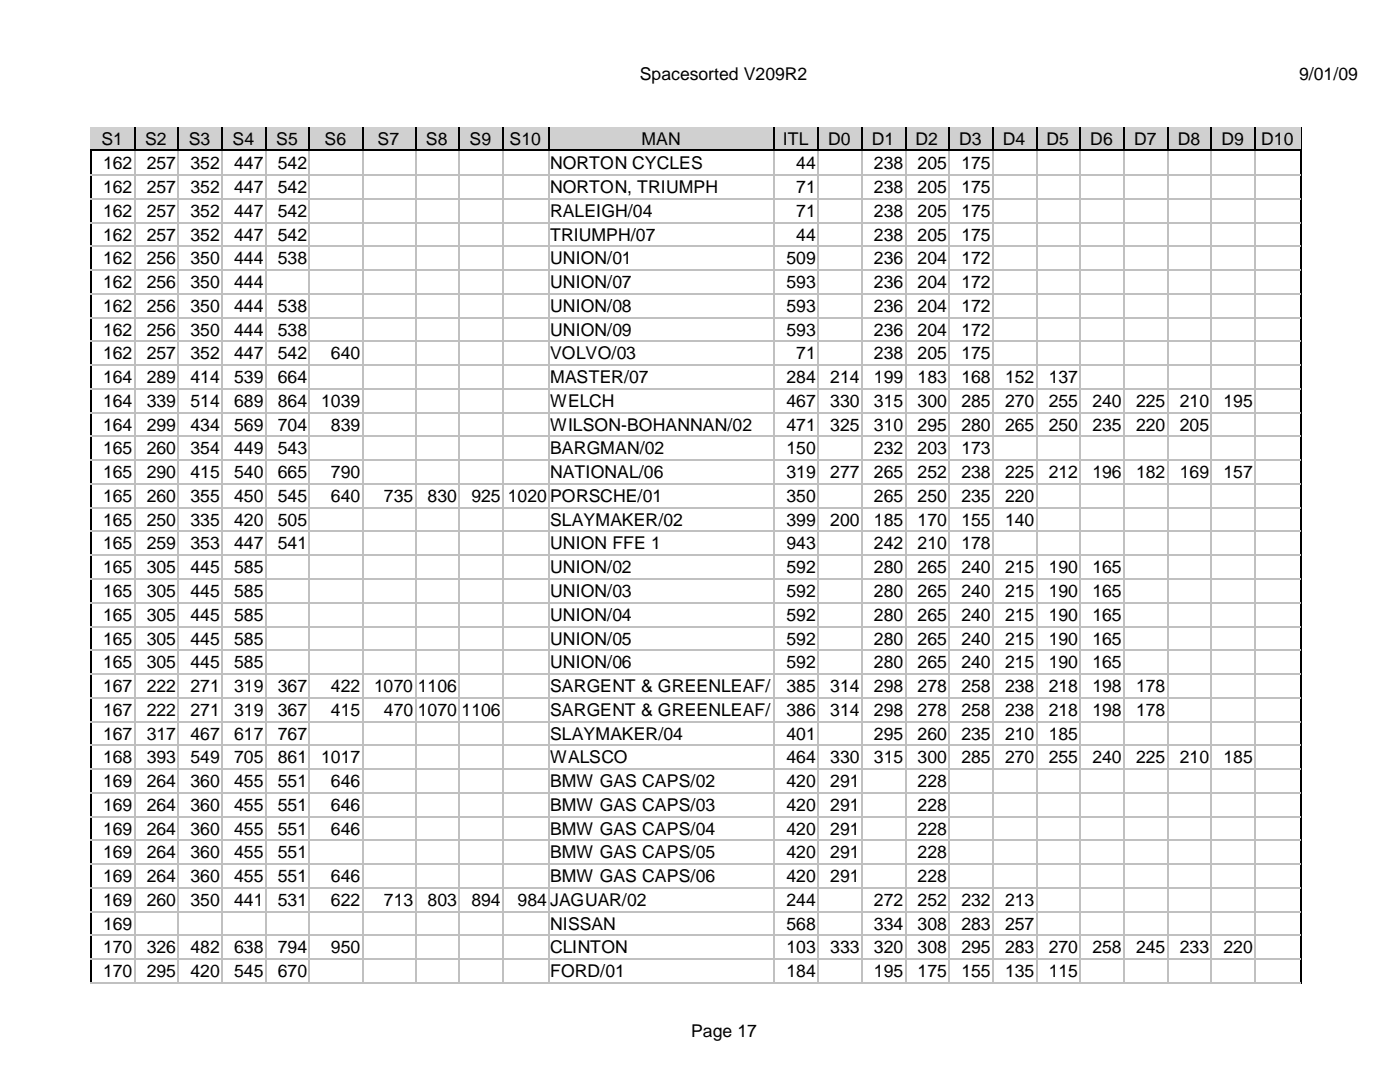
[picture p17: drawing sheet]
<svg xmlns="http://www.w3.org/2000/svg" width="279mm" height="216mm" viewBox="0 0 279 216" stroke-linecap="round" stroke-linejoin="round" font-family="sans-serif">
<defs><g id="words">
<g font-size="3.5">
<text x="127.7" y="16">Spacesorted V209R2</text>
<text x="259.2" y="16">9/01/09</text>
<text x="20.2" y="29">S1</text>
<text x="29" y="29">S2</text>
<text x="37.7" y="29">S3</text>
<text x="46.4" y="29">S4</text>
<text x="55.1" y="29">S5</text>
<text x="64.8" y="29">S6</text>
<text x="75.4" y="29">S7</text>
<text x="85" y="29">S8</text>
<text x="93.7" y="29">S9</text>
<text x="101.7" y="29">S10</text>
<text x="128" y="29">MAN</text>
<text x="156.2" y="29">ITL</text>
<text x="165.3" y="29">D0</text>
<text x="174" y="29">D1</text>
<text x="182.7" y="29">D2</text>
<text x="191.4" y="29">D3</text>
<text x="200.2" y="29">D4</text>
<text x="208.9" y="29">D5</text>
<text x="217.6" y="29">D6</text>
<text x="226.3" y="29">D7</text>
<text x="235" y="29">D8</text>
<text x="243.8" y="29">D9</text>
<text x="251.7" y="29">D10</text>
<text x="20.6" y="33.8">162</text>
<text x="29.3" y="33.8">257</text>
<text x="38" y="33.8">352</text>
<text x="46.7" y="33.8">447</text>
<text x="55.5" y="33.8">542</text>
<text x="109.8" y="33.8">NORTON CYCLES</text>
<text x="158.9" y="33.8">44</text>
<text x="174.4" y="33.8">238</text>
<text x="183.1" y="33.8">205</text>
<text x="191.9" y="33.8">175</text>
<text x="20.6" y="38.5">162</text>
<text x="29.3" y="38.5">257</text>
<text x="38" y="38.5">352</text>
<text x="46.7" y="38.5">447</text>
<text x="55.5" y="38.5">542</text>
<text x="109.8" y="38.5">NORTON, TRIUMPH</text>
<text x="158.9" y="38.5">71</text>
<text x="174.4" y="38.5">238</text>
<text x="183.1" y="38.5">205</text>
<text x="191.9" y="38.5">175</text>
<text x="20.6" y="43.3">162</text>
<text x="29.3" y="43.3">257</text>
<text x="38" y="43.3">352</text>
<text x="46.7" y="43.3">447</text>
<text x="55.5" y="43.3">542</text>
<text x="109.8" y="43.3">RALEIGH/04</text>
<text x="158.9" y="43.3">71</text>
<text x="174.4" y="43.3">238</text>
<text x="183.1" y="43.3">205</text>
<text x="191.9" y="43.3">175</text>
<text x="20.6" y="48">162</text>
<text x="20.6" y="52.7">162</text>
<text x="29.3" y="48">257</text>
<text x="29.3" y="52.7">256</text>
<text x="38" y="48">352</text>
<text x="38" y="52.7">350</text>
<text x="46.7" y="48">447</text>
<text x="46.7" y="52.7">444</text>
<text x="55.5" y="48">542</text>
<text x="55.5" y="52.7">538</text>
<text x="109.8" y="48">TRIUMPH/07</text>
<text x="109.8" y="52.7">UNION/01</text>
<text x="157" y="52.7">509</text>
<text x="158.9" y="48">44</text>
<text x="174.4" y="48">238</text>
<text x="174.4" y="52.7">236</text>
<text x="183.1" y="48">205</text>
<text x="183.1" y="52.7">204</text>
<text x="191.9" y="48">175</text>
<text x="191.9" y="52.7">172</text>
<text x="20.6" y="57.5">162</text>
<text x="29.3" y="57.5">256</text>
<text x="38" y="57.5">350</text>
<text x="46.7" y="57.5">444</text>
<text x="109.8" y="57.5">UNION/07</text>
<text x="157" y="57.5">593</text>
<text x="174.4" y="57.5">236</text>
<text x="183.1" y="57.5">204</text>
<text x="191.9" y="57.5">172</text>
<text x="20.6" y="62.2">162</text>
<text x="29.3" y="62.2">256</text>
<text x="38" y="62.2">350</text>
<text x="46.7" y="62.2">444</text>
<text x="55.5" y="62.2">538</text>
<text x="109.8" y="62.2">UNION/08</text>
<text x="157" y="62.2">593</text>
<text x="174.4" y="62.2">236</text>
<text x="183.1" y="62.2">204</text>
<text x="191.9" y="62.2">172</text>
<text x="20.6" y="67">162</text>
<text x="20.6" y="71.7">162</text>
<text x="29.3" y="67">256</text>
<text x="29.3" y="71.7">257</text>
<text x="38" y="67">350</text>
<text x="38" y="71.7">352</text>
<text x="46.7" y="67">444</text>
<text x="46.7" y="71.7">447</text>
<text x="55.5" y="67">538</text>
<text x="55.5" y="71.7">542</text>
<text x="66" y="71.7">640</text>
<text x="109.8" y="67">UNION/09</text>
<text x="109.8" y="71.7">VOLVO/03</text>
<text x="157" y="67">593</text>
<text x="158.9" y="71.7">71</text>
<text x="174.4" y="67">236</text>
<text x="174.4" y="71.7">238</text>
<text x="183.1" y="67">204</text>
<text x="183.1" y="71.7">205</text>
<text x="191.9" y="67">172</text>
<text x="191.9" y="71.7">175</text>
<text x="20.6" y="76.5">164</text>
<text x="29.3" y="76.5">289</text>
<text x="38" y="76.5">414</text>
<text x="46.7" y="76.5">539</text>
<text x="55.5" y="76.5">664</text>
<text x="109.8" y="76.5">MASTER/07</text>
<text x="157" y="76.5">284</text>
<text x="165.7" y="76.5">214</text>
<text x="174.4" y="76.5">199</text>
<text x="183.1" y="76.5">183</text>
<text x="191.9" y="76.5">168</text>
<text x="200.6" y="76.5">152</text>
<text x="209.3" y="76.5">137</text>
<text x="20.6" y="81.2">164</text>
<text x="29.3" y="81.2">339</text>
<text x="38" y="81.2">514</text>
<text x="46.7" y="81.2">689</text>
<text x="55.5" y="81.2">864</text>
<text x="64.1" y="81.2">1039</text>
<text x="109.8" y="81.2">WELCH</text>
<text x="157" y="81.2">467</text>
<text x="165.7" y="81.2">330</text>
<text x="174.4" y="81.2">315</text>
<text x="183.1" y="81.2">300</text>
<text x="191.9" y="81.2">285</text>
<text x="200.6" y="81.2">270</text>
<text x="209.3" y="81.2">255</text>
<text x="218" y="81.2">240</text>
<text x="226.7" y="81.2">225</text>
<text x="235.5" y="81.2">210</text>
<text x="244.2" y="81.2">195</text>
<text x="20.6" y="85.9">164</text>
<text x="29.3" y="85.9">299</text>
<text x="38" y="85.9">434</text>
<text x="46.7" y="85.9">569</text>
<text x="55.5" y="85.9">704</text>
<text x="66" y="85.9">839</text>
<text x="109.8" y="85.9">WILSON-BOHANNAN/02</text>
<text x="157" y="85.9">471</text>
<text x="165.7" y="85.9">325</text>
<text x="174.4" y="85.9">310</text>
<text x="183.1" y="85.9">295</text>
<text x="191.9" y="85.9">280</text>
<text x="200.6" y="85.9">265</text>
<text x="209.3" y="85.9">250</text>
<text x="218" y="85.9">235</text>
<text x="226.7" y="85.9">220</text>
<text x="235.5" y="85.9">205</text>
<text x="20.6" y="90.7">165</text>
<text x="20.6" y="95.4">165</text>
<text x="29.3" y="90.7">260</text>
<text x="29.3" y="95.4">290</text>
<text x="38" y="90.7">354</text>
<text x="38" y="95.4">415</text>
<text x="46.7" y="90.7">449</text>
<text x="46.7" y="95.4">540</text>
<text x="55.5" y="90.7">543</text>
<text x="55.5" y="95.4">665</text>
<text x="66" y="95.4">790</text>
<text x="109.8" y="90.7">BARGMAN/02</text>
<text x="109.8" y="95.4">NATIONAL/06</text>
<text x="157" y="90.7">150</text>
<text x="157" y="95.4">319</text>
<text x="165.7" y="95.4">277</text>
<text x="174.4" y="90.7">232</text>
<text x="174.4" y="95.4">265</text>
<text x="183.1" y="90.7">203</text>
<text x="183.1" y="95.4">252</text>
<text x="191.9" y="90.7">173</text>
<text x="191.9" y="95.4">238</text>
<text x="200.6" y="95.4">225</text>
<text x="209.3" y="95.4">212</text>
<text x="218" y="95.4">196</text>
<text x="226.7" y="95.4">182</text>
<text x="235.5" y="95.4">169</text>
<text x="244.2" y="95.4">157</text>
<text x="20.6" y="100.2">165</text>
<text x="29.3" y="100.2">260</text>
<text x="38" y="100.2">355</text>
<text x="46.7" y="100.2">450</text>
<text x="55.5" y="100.2">545</text>
<text x="66" y="100.2">640</text>
<text x="76.6" y="100.2">735</text>
<text x="85.3" y="100.2">830</text>
<text x="94.1" y="100.2">925</text>
<text x="101.3" y="100.2">1020</text>
<text x="109.8" y="100.2">PORSCHE/01</text>
<text x="157" y="100.2">350</text>
<text x="174.4" y="100.2">265</text>
<text x="183.1" y="100.2">250</text>
<text x="191.9" y="100.2">235</text>
<text x="200.6" y="100.2">220</text>
<text x="20.6" y="104.9">165</text>
<text x="29.3" y="104.9">250</text>
<text x="38" y="104.9">335</text>
<text x="46.7" y="104.9">420</text>
<text x="55.5" y="104.9">505</text>
<text x="109.8" y="104.9">SLAYMAKER/02</text>
<text x="157" y="104.9">399</text>
<text x="165.7" y="104.9">200</text>
<text x="174.4" y="104.9">185</text>
<text x="183.1" y="104.9">170</text>
<text x="191.9" y="104.9">155</text>
<text x="200.6" y="104.9">140</text>
<text x="20.6" y="109.6">165</text>
<text x="29.3" y="109.6">259</text>
<text x="38" y="109.6">353</text>
<text x="46.7" y="109.6">447</text>
<text x="55.5" y="109.6">541</text>
<text x="109.8" y="109.6">UNION FFE 1</text>
<text x="157" y="109.6">943</text>
<text x="174.4" y="109.6">242</text>
<text x="183.1" y="109.6">210</text>
<text x="191.9" y="109.6">178</text>
<text x="20.6" y="114.4">165</text>
<text x="20.6" y="119.1">165</text>
<text x="29.3" y="114.4">305</text>
<text x="29.3" y="119.1">305</text>
<text x="38" y="114.4">445</text>
<text x="38" y="119.1">445</text>
<text x="46.7" y="114.4">585</text>
<text x="46.7" y="119.1">585</text>
<text x="109.8" y="114.4">UNION/02</text>
<text x="109.8" y="119.1">UNION/03</text>
<text x="157" y="114.4">592</text>
<text x="157" y="119.1">592</text>
<text x="174.4" y="114.4">280</text>
<text x="174.4" y="119.1">280</text>
<text x="183.1" y="114.4">265</text>
<text x="183.1" y="119.1">265</text>
<text x="191.9" y="114.4">240</text>
<text x="191.9" y="119.1">240</text>
<text x="200.6" y="114.4">215</text>
<text x="200.6" y="119.1">215</text>
<text x="209.3" y="114.4">190</text>
<text x="209.3" y="119.1">190</text>
<text x="218" y="114.4">165</text>
<text x="218" y="119.1">165</text>
<text x="20.6" y="123.9">165</text>
<text x="29.3" y="123.9">305</text>
<text x="38" y="123.9">445</text>
<text x="46.7" y="123.9">585</text>
<text x="109.8" y="123.9">UNION/04</text>
<text x="157" y="123.9">592</text>
<text x="174.4" y="123.9">280</text>
<text x="183.1" y="123.9">265</text>
<text x="191.9" y="123.9">240</text>
<text x="200.6" y="123.9">215</text>
<text x="209.3" y="123.9">190</text>
<text x="218" y="123.9">165</text>
<text x="20.6" y="128.6">165</text>
<text x="29.3" y="128.6">305</text>
<text x="38" y="128.6">445</text>
<text x="46.7" y="128.6">585</text>
<text x="109.8" y="128.6">UNION/05</text>
<text x="157" y="128.6">592</text>
<text x="174.4" y="128.6">280</text>
<text x="183.1" y="128.6">265</text>
<text x="191.9" y="128.6">240</text>
<text x="200.6" y="128.6">215</text>
<text x="209.3" y="128.6">190</text>
<text x="218" y="128.6">165</text>
<text x="20.6" y="133.3">165</text>
<text x="29.3" y="133.3">305</text>
<text x="38" y="133.3">445</text>
<text x="46.7" y="133.3">585</text>
<text x="109.8" y="133.3">UNION/06</text>
<text x="157" y="133.3">592</text>
<text x="174.4" y="133.3">280</text>
<text x="183.1" y="133.3">265</text>
<text x="191.9" y="133.3">240</text>
<text x="200.6" y="133.3">215</text>
<text x="209.3" y="133.3">190</text>
<text x="218" y="133.3">165</text>
<text x="20.6" y="138.1">167</text>
<text x="20.6" y="142.8">167</text>
<text x="29.3" y="138.1">222</text>
<text x="29.3" y="142.8">222</text>
<text x="38" y="138.1">271</text>
<text x="38" y="142.8">271</text>
<text x="46.7" y="138.1">319</text>
<text x="46.7" y="142.8">319</text>
<text x="55.5" y="138.1">367</text>
<text x="55.5" y="142.8">367</text>
<text x="66" y="138.1">422</text>
<text x="66" y="142.8">415</text>
<text x="74.7" y="138.1">1070</text>
<text x="76.6" y="142.8">470</text>
<text x="83.4" y="138.1">1106</text>
<text x="83.4" y="142.8">1070</text>
<text x="92.1" y="142.8">1106</text>
<text x="109.8" y="138.1">SARGENT &amp; GREENLEAF/</text>
<text x="109.8" y="142.8">SARGENT &amp; GREENLEAF/</text>
<text x="157" y="138.1">385</text>
<text x="157" y="142.8">386</text>
<text x="165.7" y="138.1">314</text>
<text x="165.7" y="142.8">314</text>
<text x="174.4" y="138.1">298</text>
<text x="174.4" y="142.8">298</text>
<text x="183.1" y="138.1">278</text>
<text x="183.1" y="142.8">278</text>
<text x="191.9" y="138.1">258</text>
<text x="191.9" y="142.8">258</text>
<text x="200.6" y="138.1">238</text>
<text x="200.6" y="142.8">238</text>
<text x="209.3" y="138.1">218</text>
<text x="209.3" y="142.8">218</text>
<text x="218" y="138.1">198</text>
<text x="218" y="142.8">198</text>
<text x="226.7" y="138.1">178</text>
<text x="226.7" y="142.8">178</text>
<text x="20.6" y="147.6">167</text>
<text x="29.3" y="147.6">317</text>
<text x="38" y="147.6">467</text>
<text x="46.7" y="147.6">617</text>
<text x="55.5" y="147.6">767</text>
<text x="109.8" y="147.6">SLAYMAKER/04</text>
<text x="157" y="147.6">401</text>
<text x="174.4" y="147.6">295</text>
<text x="183.1" y="147.6">260</text>
<text x="191.9" y="147.6">235</text>
<text x="200.6" y="147.6">210</text>
<text x="209.3" y="147.6">185</text>
<text x="20.6" y="152.3">168</text>
<text x="29.3" y="152.3">393</text>
<text x="38" y="152.3">549</text>
<text x="46.7" y="152.3">705</text>
<text x="55.5" y="152.3">861</text>
<text x="64.1" y="152.3">1017</text>
<text x="109.8" y="152.3">WALSCO</text>
<text x="157" y="152.3">464</text>
<text x="165.7" y="152.3">330</text>
<text x="174.4" y="152.3">315</text>
<text x="183.1" y="152.3">300</text>
<text x="191.9" y="152.3">285</text>
<text x="200.6" y="152.3">270</text>
<text x="209.3" y="152.3">255</text>
<text x="218" y="152.3">240</text>
<text x="226.7" y="152.3">225</text>
<text x="235.5" y="152.3">210</text>
<text x="244.2" y="152.3">185</text>
<text x="20.6" y="157.1">169</text>
<text x="20.6" y="161.8">169</text>
<text x="29.3" y="157.1">264</text>
<text x="29.3" y="161.8">264</text>
<text x="38" y="157.1">360</text>
<text x="38" y="161.8">360</text>
<text x="46.7" y="157.1">455</text>
<text x="46.7" y="161.8">455</text>
<text x="55.5" y="157.1">551</text>
<text x="55.5" y="161.8">551</text>
<text x="66" y="157.1">646</text>
<text x="66" y="161.8">646</text>
<text x="109.8" y="157.1">BMW GAS CAPS/02</text>
<text x="109.8" y="161.8">BMW GAS CAPS/03</text>
<text x="157" y="157.1">420</text>
<text x="157" y="161.8">420</text>
<text x="165.7" y="157.1">291</text>
<text x="165.7" y="161.8">291</text>
<text x="183.1" y="157.1">228</text>
<text x="183.1" y="161.8">228</text>
<text x="20.6" y="166.5">169</text>
<text x="29.3" y="166.5">264</text>
<text x="38" y="166.5">360</text>
<text x="46.7" y="166.5">455</text>
<text x="55.5" y="166.5">551</text>
<text x="66" y="166.5">646</text>
<text x="109.8" y="166.5">BMW GAS CAPS/04</text>
<text x="157" y="166.5">420</text>
<text x="165.7" y="166.5">291</text>
<text x="183.1" y="166.5">228</text>
<text x="20.6" y="171.3">169</text>
<text x="29.3" y="171.3">264</text>
<text x="38" y="171.3">360</text>
<text x="46.7" y="171.3">455</text>
<text x="55.5" y="171.3">551</text>
<text x="109.8" y="171.3">BMW GAS CAPS/05</text>
<text x="157" y="171.3">420</text>
<text x="165.7" y="171.3">291</text>
<text x="183.1" y="171.3">228</text>
<text x="20.6" y="176">169</text>
<text x="29.3" y="176">264</text>
<text x="38" y="176">360</text>
<text x="46.7" y="176">455</text>
<text x="55.5" y="176">551</text>
<text x="66" y="176">646</text>
<text x="109.8" y="176">BMW GAS CAPS/06</text>
<text x="157" y="176">420</text>
<text x="165.7" y="176">291</text>
<text x="183.1" y="176">228</text>
<text x="20.6" y="180.8">169</text>
<text x="20.6" y="185.5">169</text>
<text x="29.3" y="180.8">260</text>
<text x="38" y="180.8">350</text>
<text x="46.7" y="180.8">441</text>
<text x="55.5" y="180.8">531</text>
<text x="66" y="180.8">622</text>
<text x="76.6" y="180.8">713</text>
<text x="85.3" y="180.8">803</text>
<text x="94.1" y="180.8">894</text>
<text x="103.3" y="180.8">984</text>
<text x="109.8" y="180.8">JAGUAR/02</text>
<text x="109.8" y="185.5">NISSAN</text>
<text x="157" y="180.8">244</text>
<text x="157" y="185.5">568</text>
<text x="174.4" y="180.8">272</text>
<text x="174.4" y="185.5">334</text>
<text x="183.1" y="180.8">252</text>
<text x="183.1" y="185.5">308</text>
<text x="191.9" y="180.8">232</text>
<text x="191.9" y="185.5">283</text>
<text x="200.6" y="180.8">213</text>
<text x="200.6" y="185.5">257</text>
<text x="20.6" y="190.2">170</text>
<text x="29.3" y="190.2">326</text>
<text x="38" y="190.2">482</text>
<text x="46.7" y="190.2">638</text>
<text x="55.5" y="190.2">794</text>
<text x="66" y="190.2">950</text>
<text x="109.8" y="190.2">CLINTON</text>
<text x="157" y="190.2">103</text>
<text x="165.7" y="190.2">333</text>
<text x="174.4" y="190.2">320</text>
<text x="183.1" y="190.2">308</text>
<text x="191.9" y="190.2">295</text>
<text x="200.6" y="190.2">283</text>
<text x="209.3" y="190.2">270</text>
<text x="218" y="190.2">258</text>
<text x="226.7" y="190.2">245</text>
<text x="235.5" y="190.2">233</text>
<text x="244.2" y="190.2">220</text>
<text x="20.6" y="195">170</text>
<text x="29.3" y="195">295</text>
<text x="38" y="195">420</text>
<text x="46.7" y="195">545</text>
<text x="55.5" y="195">670</text>
<text x="109.8" y="195">FORD/01</text>
<text x="157" y="195">184</text>
<text x="174.4" y="195">195</text>
<text x="183.1" y="195">175</text>
<text x="191.9" y="195">155</text>
<text x="200.6" y="195">135</text>
<text x="209.3" y="195">115</text>
<text x="137.9" y="206.8">Page 17</text>
</g>
</g></defs>
<path d="M18 25.4h241.8M18.2 25.3v171M259.7 25.3v171M18 196.1h241.8" fill="none" stroke="#000" stroke-width=".25"/>
<g fill="#d4d0c8">
<path d="M18.1 25.3h8.7v4.8h-8.7z"/>
<path d="M26.8 25.3h8.7v4.8h-8.7z"/>
<path d="M35.6 25.3h8.6v4.8h-8.6z"/>
<path d="M44.3 25.3h8.6v4.8h-8.6z"/>
<path d="M53 25.3h8.6v4.8h-8.6z"/>
<path d="M61.7 25.3h10.5v4.8h-10.5z"/>
<path d="M72.2 25.3h10.6v4.8h-10.6z"/>
<path d="M82.8 25.3h8.7v4.8h-8.7z"/>
<path d="M91.5 25.3h8.7v4.8h-8.7z"/>
<path d="M100.2 25.3h9.3v4.8h-9.3z"/>
<path d="M109.6 25.3h44.8v4.8h-44.8z"/>
<path d="M154.4 25.3h8.8v4.8h-8.8z"/>
<path d="M163.2 25.3h8.7v4.8h-8.7z"/>
<path d="M171.9 25.3h8.7v4.8h-8.7z"/>
<path d="M180.6 25.3h8.7v4.8h-8.7z"/>
<path d="M189.3 25.3h8.7v4.8h-8.7z"/>
<path d="M198 25.3h8.8v4.8h-8.8z"/>
<path d="M206.8 25.3h8.7v4.8h-8.7z"/>
<path d="M215.5 25.3h8.7v4.8h-8.7z"/>
<path d="M224.2 25.3h8.7v4.8h-8.7z"/>
<path d="M232.9 25.3h8.7v4.8h-8.7z"/>
<path d="M241.6 25.3h8.8v4.8h-8.8z"/>
<path d="M250.4 25.3h9.2v4.8h-9.2z"/>
</g>
<g fill="none" stroke="#c0c0c0" stroke-width=".25">
<path d="M18 34.9h241.6M18 39.7h241.6M26.9 30.1v165.9M35.6 30.1v165.9M44.3 30.1v165.9M53 30.1v165.9M61.8 30.1v165.9M72.3 30.1v165.9M82.9 30.1v165.9M91.7 30.1v165.9M100.4 30.1v165.9M109.6 30.1v165.9"/>
<path d="M154.6 30.1v165.9M163.3 30.1v165.9M172 30.1v165.9M180.7 30.1v165.9M189.4 30.1v165.9M198.2 30.1v165.9M206.9 30.1v165.9M215.6 30.1v165.9M224.3 30.1v165.9M233 30.1v165.9M241.8 30.1v165.9M250.5 30.1v165.9"/>
<path d="M18 44.4h241.6M18 49.1h241.6M18 53.9h241.6M18 58.6h241.6M18 63.4h241.6M18 68.1h241.6M18 72.9h241.6M18 77.6h241.6M18 82.3h241.6M18 87.1h241.6M18 91.8h241.6M18 96.6h241.6"/>
<path d="M18 101.3h241.6M18 106h241.6M18 110.8h241.6M18 115.5h241.6M18 120.3h241.6M18 125h241.6M18 129.8h241.6M18 134.5h241.6M18 139.2h241.6M18 144h241.6M18 148.7h241.6M18 153.5h241.6"/>
<path d="M18 158.2h241.6M18 162.9h241.6M18 167.7h241.6M18 172.4h241.6M18 177.2h241.6M18 181.9h241.6M18 186.6h241.6M18 191.4h241.6M18 196.1h241.6"/>
</g>
<g fill="none" stroke="#000" stroke-width=".25">
<path d="M18 29.9h241.6M26.9 25.3v4.8M35.6 25.3v4.8M44.3 25.3v4.8M53 25.3v4.8M61.8 25.3v4.8M72.3 25.3v4.8M82.9 25.3v4.8M91.7 25.3v4.8M100.4 25.3v4.8M109.6 25.3v4.8M154.6 25.3v4.8"/>
<path d="M163.3 25.3v4.8M172 25.3v4.8M180.7 25.3v4.8M189.4 25.3v4.8M198.2 25.3v4.8M206.9 25.3v4.8M215.6 25.3v4.8M224.3 25.3v4.8M233 25.3v4.8M241.8 25.3v4.8M250.5 25.3v4.8"/>
</g>
<use href="#words"/>
</svg>
